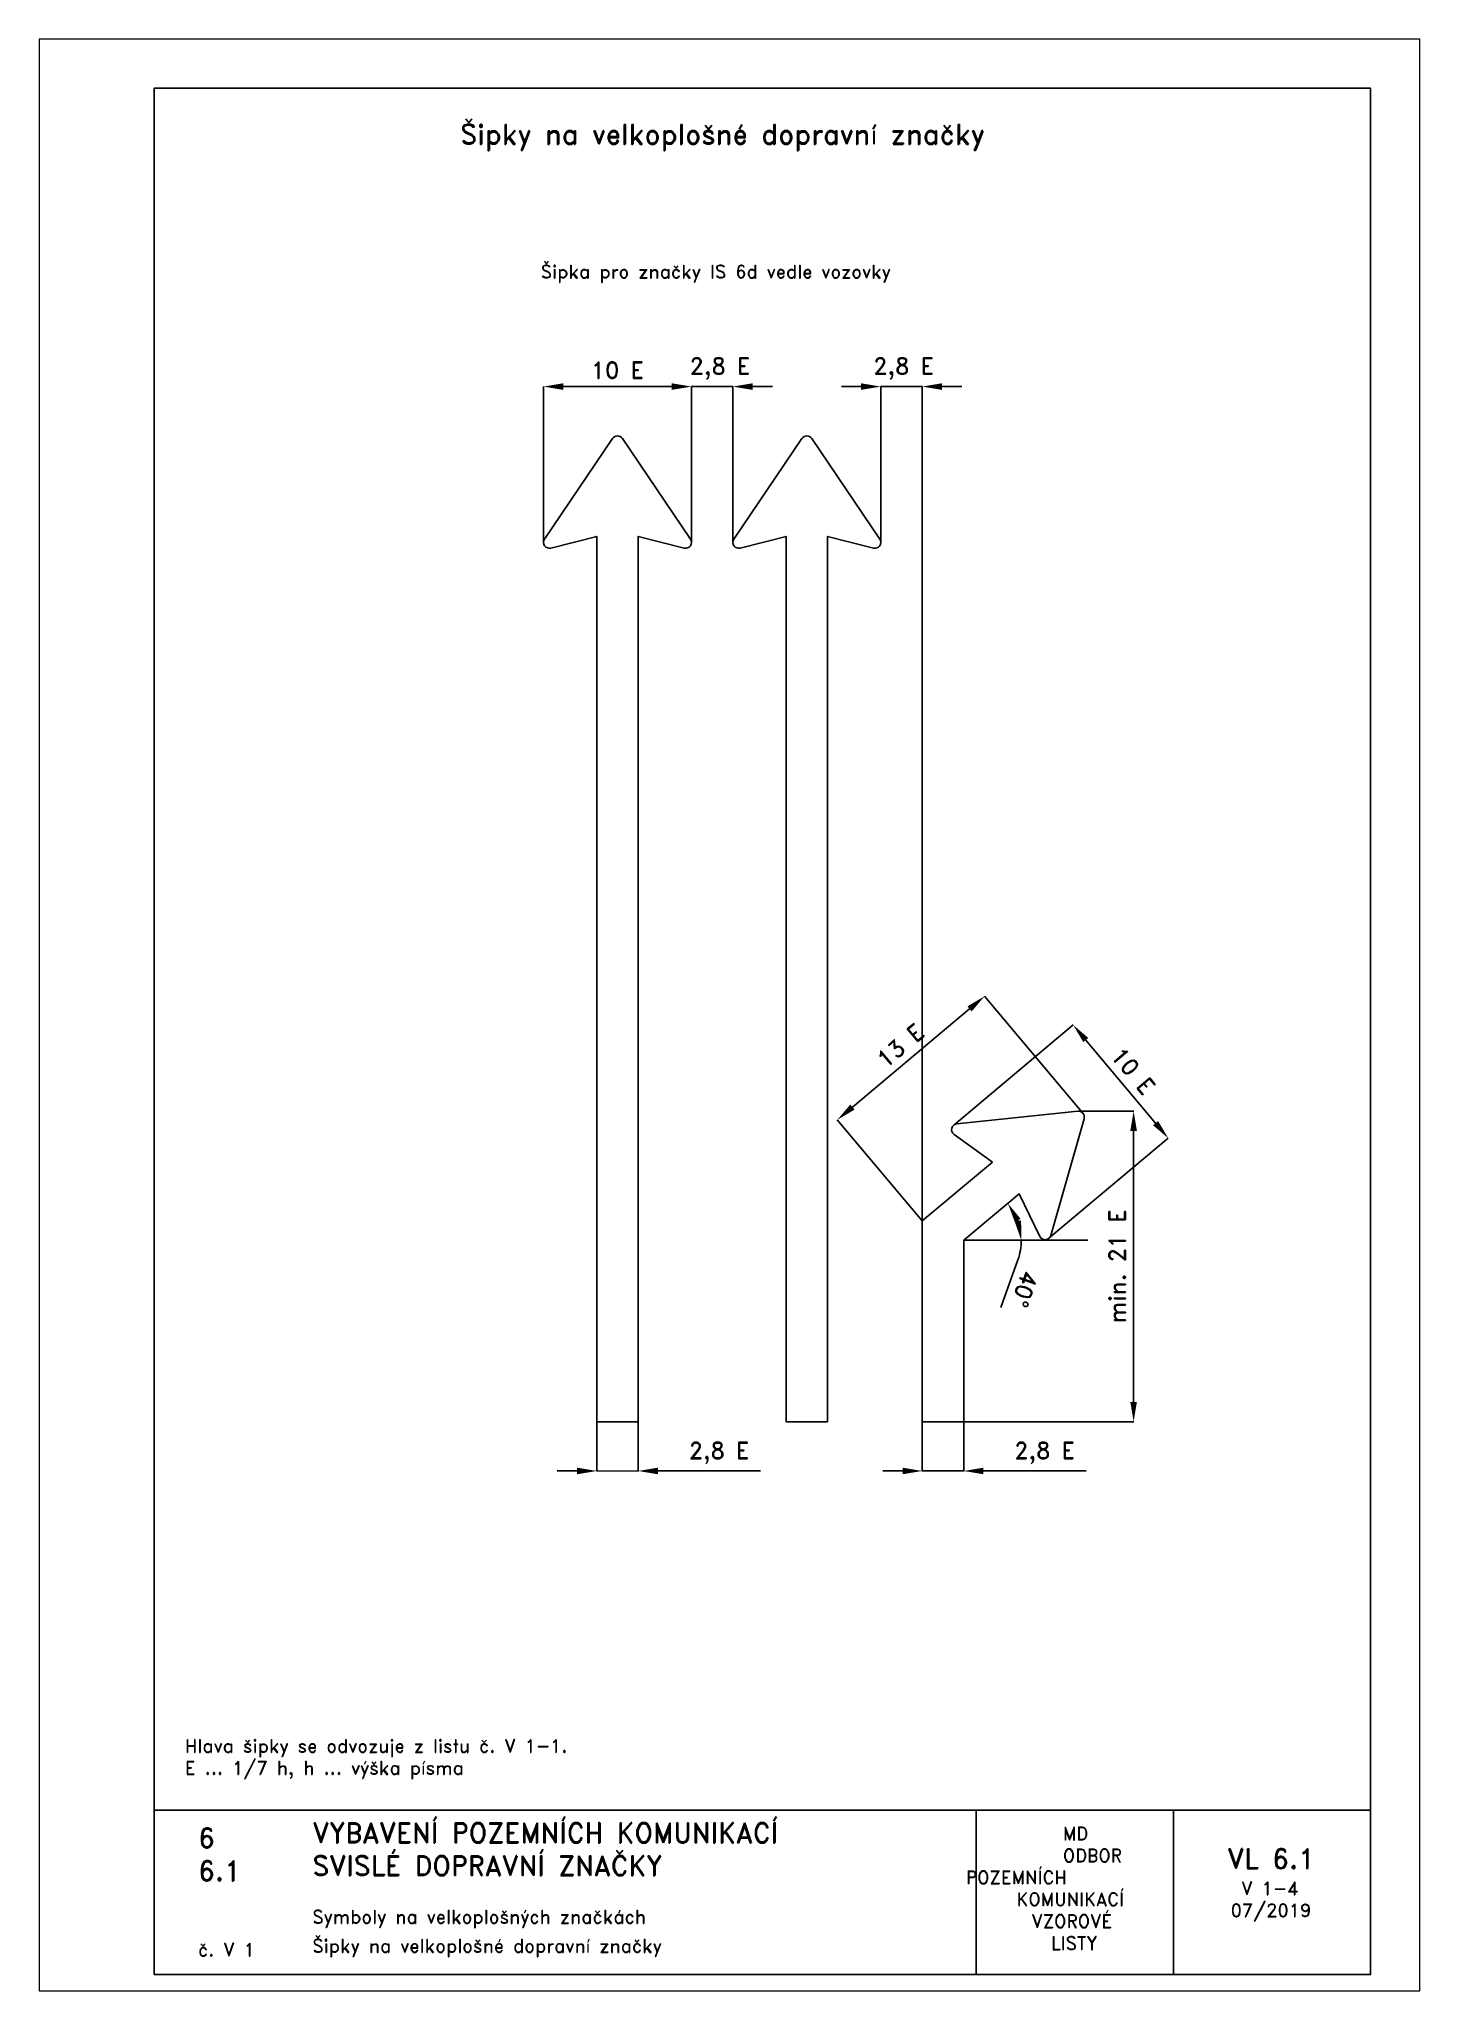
# Paper-space layout 'V1-4' of a CAD drawing. Header units: millimetres. Extents: x 0 to 210, y 0 to 297.
# The model-space entities are those that its viewports show. They can reach past a viewport. Long polylines and large blocks are cut down to what shows.
import ezdxf

# ---------------------------------------------------------------- set-up
doc = ezdxf.new("R2010")
doc.units = ezdxf.units.MM
doc.header["$LTSCALE"] = 5
doc.linetypes.add('ČERCHOVANÁ', pattern=[25.4, 12.7, -6.35, 0, -6.35])
for name, color, linetype in [('Kóty', 2, 'Continuous'), ('Rozpiska', 7, 'Continuous'), ('Značka', 7, 'Continuous')]:
    doc.layers.add(name, color=color, linetype=linetype)
doc.layers.add('Rámeček', color=6, linetype='Continuous', plot=False)
doc.styles.get("Standard").update_dxf_attribs({"font": 'romand.shx', "height": 50})
doc.dimstyles.get("Standard").update_dxf_attribs({"dimtxt": 50, "dimasz": 60, "dimexe": 0.18, "dimexo": 0.0625, "dimgap": 25, "dimtad": 1, "dimdec": 0, "dimzin": 0, "dimdsep": 46, "dimtxsty": 'Standard', "dimcen": 0.09, "dimadec": 0, "dimazin": 0, "dimtfac": 1, "dimtdec": 0, "dimtofl": 0, "dimtmove": 0, "dimatfit": 3, "dimfxl": 1, "dimtolj": 1, "dimtzin": 0, "dimarcsym": 0})

# ---------------------------------------------------------------- blocks, each defined once
blk = doc.blocks.new('*D22')
at = {"layer": 'Defpoints', "color": 0, "transparency": 16777216}
for p in [(9235.2, -1992.3), (9361.2, -1992.3), (9361.2, -2142.3)]:
    blk.add_point(p, dxfattribs=at)
at = {"layer": 'Kóty', "color": 0, "lineweight": -2, "transparency": 16777216}
for p, q in [((9235.2, -1992.4), (9235.2, -2142.5)), ((9361.2, -1992.4), (9361.2, -2142.5)), ((9175.2, -2142.3), (9115.2, -2142.3)), ((9421.2, -2142.3), (9733.6, -2142.3))]:
    blk.add_line(p, q, dxfattribs=at)
at = {"layer": 'Kóty', "color": 0, "transparency": 16777216}
for points in [[(9175.2, -2132.3), (9175.2, -2152.3), (9235.2, -2142.3)], [(9421.2, -2132.3), (9421.2, -2152.3), (9361.2, -2142.3)]]:
    blk.add_solid(points, dxfattribs=at)
at = {"layer": 'Kóty', "color": 0, "transparency": 16777216, "insert": (9607.4, -2087.5), "char_height": 50, "attachment_point": 5}
blk.add_mtext('\\A1;2,8 E', dxfattribs=at)
blk = doc.blocks.new('*D15')
at = {"layer": 'Defpoints', "color": 0, "transparency": 16777216}
for p in [(10225.2, -1992.3), (10351.2, -1992.3), (10351.2, -2142.3)]:
    blk.add_point(p, dxfattribs=at)
at = {"layer": 'Kóty', "color": 0, "lineweight": -2, "transparency": 16777216}
for p, q in [((10225.2, -1992.4), (10225.2, -2142.5)), ((10351.2, -1992.4), (10351.2, -2142.5)), ((10165.2, -2142.3), (10105.2, -2142.3)), ((10411.2, -2142.3), (10723.6, -2142.3))]:
    blk.add_line(p, q, dxfattribs=at)
at = {"layer": 'Kóty', "color": 0, "transparency": 16777216}
for points in [[(10165.2, -2132.3), (10165.2, -2152.3), (10225.2, -2142.3)], [(10411.2, -2132.3), (10411.2, -2152.3), (10351.2, -2142.3)]]:
    blk.add_solid(points, dxfattribs=at)
at = {"layer": 'Kóty', "color": 0, "transparency": 16777216, "insert": (10597.4, -2087.5), "char_height": 50, "attachment_point": 5}
blk.add_mtext('\\A1;2,8 E', dxfattribs=at)
blk = doc.blocks.new('*D25')
at = {"layer": 'Defpoints', "color": 0, "transparency": 16777216}
for p in [(9523.2, 1157.7), (9073.2, 683.7), (9523.2, 683.7)]:
    blk.add_point(p, dxfattribs=at)
at = {"layer": 'Kóty', "color": 0, "lineweight": -2, "transparency": 16777216}
for p, q in [((9073.2, 683.8), (9073.2, 1157.9)), ((9133.2, 1157.7), (9463.2, 1157.7)), ((9523.2, 683.8), (9523.2, 1157.9))]:
    blk.add_line(p, q, dxfattribs=at)
at = {"layer": 'Kóty', "color": 0, "transparency": 16777216}
for points in [[(9133.2, 1167.7), (9133.2, 1147.7), (9073.2, 1157.7)], [(9463.2, 1167.7), (9463.2, 1147.7), (9523.2, 1157.7)]]:
    blk.add_solid(points, dxfattribs=at)
at = {"layer": 'Kóty', "color": 0, "transparency": 16777216, "insert": (9298.2, 1207.7), "char_height": 50, "attachment_point": 5}
blk.add_mtext('\\A1;10 E', dxfattribs=at)
blk = doc.blocks.new('*D35')
at = {"layer": 'Defpoints', "color": 0, "transparency": 16777216}
for p in [(10519.9, -1298.7), (10507.7, -1361.7), (10351.2, -1440.2), (10351.2, -1440.2), (10728.9, -1440.2)]:
    blk.add_point(p, dxfattribs=at)
at = {"layer": 'Kóty', "color": 0, "lineweight": -2, "transparency": 16777216}
blk.add_line((10516, -1499.4), (10463.8, -1645), dxfattribs=at)
for start, end in [(19.72804, 20.27196), (340.27196, 360)]:
    blk.add_arc((10351.2, -1440.2), 175.1, start, end, dxfattribs=at)
at = {"layer": 'Kóty', "color": 0, "transparency": 16777216}
for points in [[(10506.8, -1384.6), (10524.1, -1374.6), (10485.3, -1327.7)], [(10525.9, -1379.4), (10506.2, -1382.8), (10526.3, -1440.2)]]:
    blk.add_solid(points, dxfattribs=at)
at = {"layer": 'Kóty', "color": 0, "transparency": 16777216, "insert": (10537, -1589.1), "char_height": 50, "attachment_point": 5, "rotation": 250.27196}
blk.add_mtext('\\A1;40°', dxfattribs=at)
blk = doc.blocks.new('*D36')
at = {"layer": 'Defpoints', "color": 0, "transparency": 16777216}
for p in [(10321, -1089.6), (10973.4, -1129.7), (10610.2, -1434.3)]:
    blk.add_point(p, dxfattribs=at)
at = {"layer": 'Kóty', "color": 0, "lineweight": -2, "transparency": 16777216}
for p, q in [((10321, -1089.6), (10684.2, -784.8)), ((10722.7, -830.9), (10934.8, -1083.7)), ((10610.3, -1434.3), (10973.5, -1129.6))]:
    blk.add_line(p, q, dxfattribs=at)
at = {"layer": 'Kóty', "color": 0, "transparency": 16777216}
for points in [[(10730.3, -824.5), (10715, -837.3), (10684.1, -784.9)], [(10942.4, -1077.3), (10927.1, -1090.1), (10973.4, -1129.7)]]:
    blk.add_solid(points, dxfattribs=at)
at = {"layer": 'Kóty', "color": 0, "transparency": 16777216, "insert": (10867, -925.2), "char_height": 50, "attachment_point": 5, "rotation": 310}
blk.add_mtext('\\A1;10 E', dxfattribs=at)
blk = doc.blocks.new('*D37')
at = {"layer": 'Defpoints', "color": 0, "transparency": 16777216}
for p in [(10700, -1047.3), (10351.2, -1992.3), (10868, -1992.3)]:
    blk.add_point(p, dxfattribs=at)
at = {"layer": 'Kóty', "color": 0, "lineweight": -2, "transparency": 16777216}
for p, q in [((10700.1, -1047.3), (10868.2, -1047.3)), ((10868, -1107.3), (10868, -1932.3)), ((10351.2, -1992.3), (10868.2, -1992.3))]:
    blk.add_line(p, q, dxfattribs=at)
at = {"layer": 'Kóty', "color": 0, "transparency": 16777216}
for points in [[(10858, -1107.3), (10878, -1107.3), (10868, -1047.3)], [(10858, -1932.3), (10878, -1932.3), (10868, -1992.3)]]:
    blk.add_solid(points, dxfattribs=at)
at = {"layer": 'Kóty', "color": 0, "transparency": 16777216, "insert": (10818, -1519.8), "char_height": 50, "attachment_point": 5, "rotation": 90}
blk.add_mtext('\\A1;min. 21 E', dxfattribs=at)

msp = doc.modelspace()

# ---------------------------------------------------------------- linework, layer by layer
at = {"layer": 'Kóty'}
for p, q in [((9463.2, 1157.7), (9403.2, 1157.7)), ((9523.2, 683.8), (9523.2, 1157.9)), ((9649.2, 683.8), (9649.2, 1157.9)), ((9769.2, 1157.7), (9709.2, 1157.7)), ((10039.2, 1157.7), (9979.2, 1157.7)), ((10099.2, 683.8), (10099.2, 1157.9)), ((10225.2, -1381.5), (10225.2, 1157.9)), ((10345.2, 1157.7), (10285.2, 1157.7)), ((10713.8, -1053.7), (10414.8, -697.4)), ((10369, -736.1), (10012.8, -1035)), ((10225.2, -1381.5), (9966.7, -1073.4))]:
    msp.add_line(p, q, dxfattribs=at)
for points in [[(9523.2, 1157.7), (9649.2, 1157.7)], [(10099.2, 1157.7), (10225.2, 1157.7)], [(9235.2, -2142.3), (9361.2, -2142.5)], [(10225.2, -2142.3), (10351.2, -2142.3)]]:
    msp.add_lwpolyline(points, dxfattribs=at)
for points in [[(9463.2, 1167.7), (9463.2, 1147.7), (9523.2, 1157.7)], [(9709.2, 1167.7), (9709.2, 1147.7), (9649.2, 1157.7)], [(10039.2, 1167.7), (10039.2, 1147.7), (10099.2, 1157.7)], [(10285.2, 1167.7), (10285.2, 1147.7), (10225.2, 1157.7)], [(10362.6, -728.4), (10375.4, -743.8), (10414.9, -697.5)], [(10006.3, -1027.3), (10019.2, -1042.7), (9966.8, -1073.6)]]:
    msp.add_solid(points, dxfattribs=at)
at = {"layer": 'Značka', "color": 6, "linetype": 'ČERCHOVANÁ', "ltscale": 0.5}
msp.add_line((10351.2, -1440.2), (10728.9, -1440.2), dxfattribs=at)
at = {"layer": 'Značka', "color": 3}
for points in [[(9361.2, -1992.3), (9361.2, 701.7), (9500.8, 666.3, 0.689385), (9520.1, 693.8), (9313.1, 999.8, 0.530846), (9283.3, 999.8), (9076.3, 693.8, 0.689385), (9095.6, 666.3), (9235.2, 701.7), (9235.2, -1992.3)], [(9937.2, -1992.3), (9937.2, 701.7), (10076.8, 666.3, 0.689385), (10096.1, 693.8), (9889.1, 999.8, 0.530846), (9859.3, 999.8), (9652.3, 693.8, 0.689385), (9671.6, 666.3), (9811.2, 701.7), (9811.2, -1992.3)], [(10438.9, -1202.2), (10225.2, -1381.5), (10225.2, -1992.3), (10351.2, -1992.3), (10351.2, -1440.2), (10519.9, -1298.7), (10582.5, -1428.4, 0.689385), (10616, -1425.5), (10717.3, -1070.2, 0.530846), (10698.2, -1047.4), (10330.7, -1085.5, 0.689385), (10322, -1118)]]:
    msp.add_lwpolyline(points, format="xyb", close=True, dxfattribs=at)

# ---------------------------------------------------------------- texts
at = {"layer": 'Kóty', "char_height": 50, "attachment_point": 5}
for insert in [(9610.1, 1212.5), (10168.6, 1212.5)]:
    msp.add_mtext('\\A1;2,8 E', dxfattribs=dict(at, insert=insert))
at = {"layer": 'Kóty', "insert": (10158.7, -847.3), "char_height": 50, "attachment_point": 5, "rotation": 40}
msp.add_mtext('\\A1;13 E', dxfattribs=at)
at = {"layer": 'Značka', "color": 7, "insert": (8741.2, 1527.5), "char_height": 40, "attachment_point": 1}
msp.add_mtext_dynamic_manual_height_columns('\\pi323.58576;{\\C256;Šipka pro značky IS 6d vedle vozovky}', width=1877.648, gutter_width=100, heights=[0], dxfattribs=at)

# ---------------------------------------------------------------- dimensions: what is measured, and where the dimension line sits
at = {"layer": 'Kóty'}
for base, p1, p2, text, picture, middle in [((9523.2, 1157.7), (9073.2, 683.7), (9523.2, 683.7), '10 E', '*D25', (9298.2, 1207.7)), ((9361.2, -2142.3), (9235.2, -1992.3), (9361.2, -1992.3), '2,8 E', '*D22', (9607.4, -2087.5)), ((10351.2, -2142.3), (10225.2, -1992.3), (10351.2, -1992.3), '2,8 E', '*D15', (10597.4, -2087.5))]:
    dim = msp.add_linear_dim(base=base, p1=p1, p2=p2, text=text, dimstyle='Standard', dxfattribs=at)
    dim.commit()
    dim.dimension.update_dxf_attribs({"geometry": picture, "text_midpoint": middle})
dim = msp.add_aligned_dim(p1=(10321, -1089.6), p2=(10610.2, -1434.3), distance=474, text='10 E', dimstyle='Standard', dxfattribs=at)
dim.commit()
dim.dimension.update_dxf_attribs({"geometry": '*D36', "text_midpoint": (10867, -925.2)})
dim = msp.add_linear_dim(base=(10868, -1992.3), p1=(10700, -1047.3), p2=(10351.2, -1992.3), angle=90, text='min. 21 E', dimstyle='Standard', dxfattribs=at)
dim.commit()
dim.dimension.update_dxf_attribs({"geometry": '*D37', "text_midpoint": (10818, -1519.8)})
dim = msp.add_angular_dim_2l(base=(10507.7, -1361.7), line1=((10351.2, -1440.2), (10728.9, -1440.2)), line2=((10351.2, -1440.2), (10519.9, -1298.7)), dimstyle='Standard', dxfattribs=at)
dim.commit()
dim.dimension.update_dxf_attribs({"geometry": '*D35', "text_midpoint": (10537, -1589.1)})

psp = doc.layouts.new('V1-4')

# ---------------------------------------------------------------- linework, layer by layer
at = {"layer": 'Rozpiska', "color": 7}
for p, q in [((17.5, 27.5), (202.5, 27.5)), ((142.5, 27.5), (142.5, 2.5)), ((172.5, 27.5), (172.5, 2.5))]:
    psp.add_line(p, q, dxfattribs=at)
psp.add_lwpolyline([(17.5, 2.5), (202.5, 2.5), (202.5, 289.5), (17.5, 289.5)], close=True, dxfattribs=at)

# ---------------------------------------------------------------- texts
at = {"layer": 'Rozpiska', "color": 7, "attachment_point": 1}
for s, width, heights, insert, char_height in [('\\pi2.15587;{\\C256;Šipky na velkoplošné dopravní značky}', 96.1689, [0], (61.9, 284.02), 3), ('Hlava šipky se odvozuje z listu č. V 1-1.\\PE ... 1/7 h, h ... výška písma{\\H2.02381x; }', 75.0464, [0], (22.17, 38.28), 2), ('6', 149.0422, [0], (24.17, 24.77), 3), ('{\\C6;VYBAVENÍ POZEMNÍCH KOMUNIKACÍ\\P}SVISLÉ DOPRAVNÍ ZNAČKY{\\H1.34524x; }', 149.0422, [0], (41.56, 25.56), 3), ('\\pi14.7414;{\\C6;MD\\P\\pi2.36044;}ODBOR POZEMNÍCH{\\H1.57143x; }\\P\\pi7.69378;KOMUNIKACÍ{\\H1.5x; }\\P\\pi9.97949;{\\C6;VZOROVÉ\\H1.47619x; \\H0.67742x;\\P\\pi12.93187;LISTY\\H1.26984x; }', 33.1018, [0], (140.95, 24.95), 2), ('\\pi1.03113;{\\H1.5x;\\C6;VL 6.1\\P\\pi3.17396;\\H0.66667x;V 1-4\\H1.66666x; \\H0.6x;\\P\\pi1.5549;07/2019\\H1.80159x; }', 16.0623, [0], (179.66, 21.61), 2), ('6.1', 149.0422, [0], (24.17, 19.78), 3), ('{\\C6;Symboly na velkoplošných značkách}', 149.0422, [0], (41.56, 12.29), 2), ('{\\C6;č. V 1}', 16.4246, [2.67], (24.17, 7.28), 2), ('{\\C256;Šipky na velkoplošné dopravní značky}', 149.0422, [0], (41.56, 7.86), 2)]:
    psp.add_mtext_dynamic_manual_height_columns(s, width=width, gutter_width=100, heights=heights, dxfattribs=dict(at, insert=insert, char_height=char_height))

# ---------------------------------------------------------------- viewports
at = {"layer": 'Rámeček'}
psp.add_viewport(center=(105, 148.5), size=(210, 297), view_center_point=(9638.88, -754.69), view_height=5940, dxfattribs=at)

doc.saveas('drawing.dxf')
